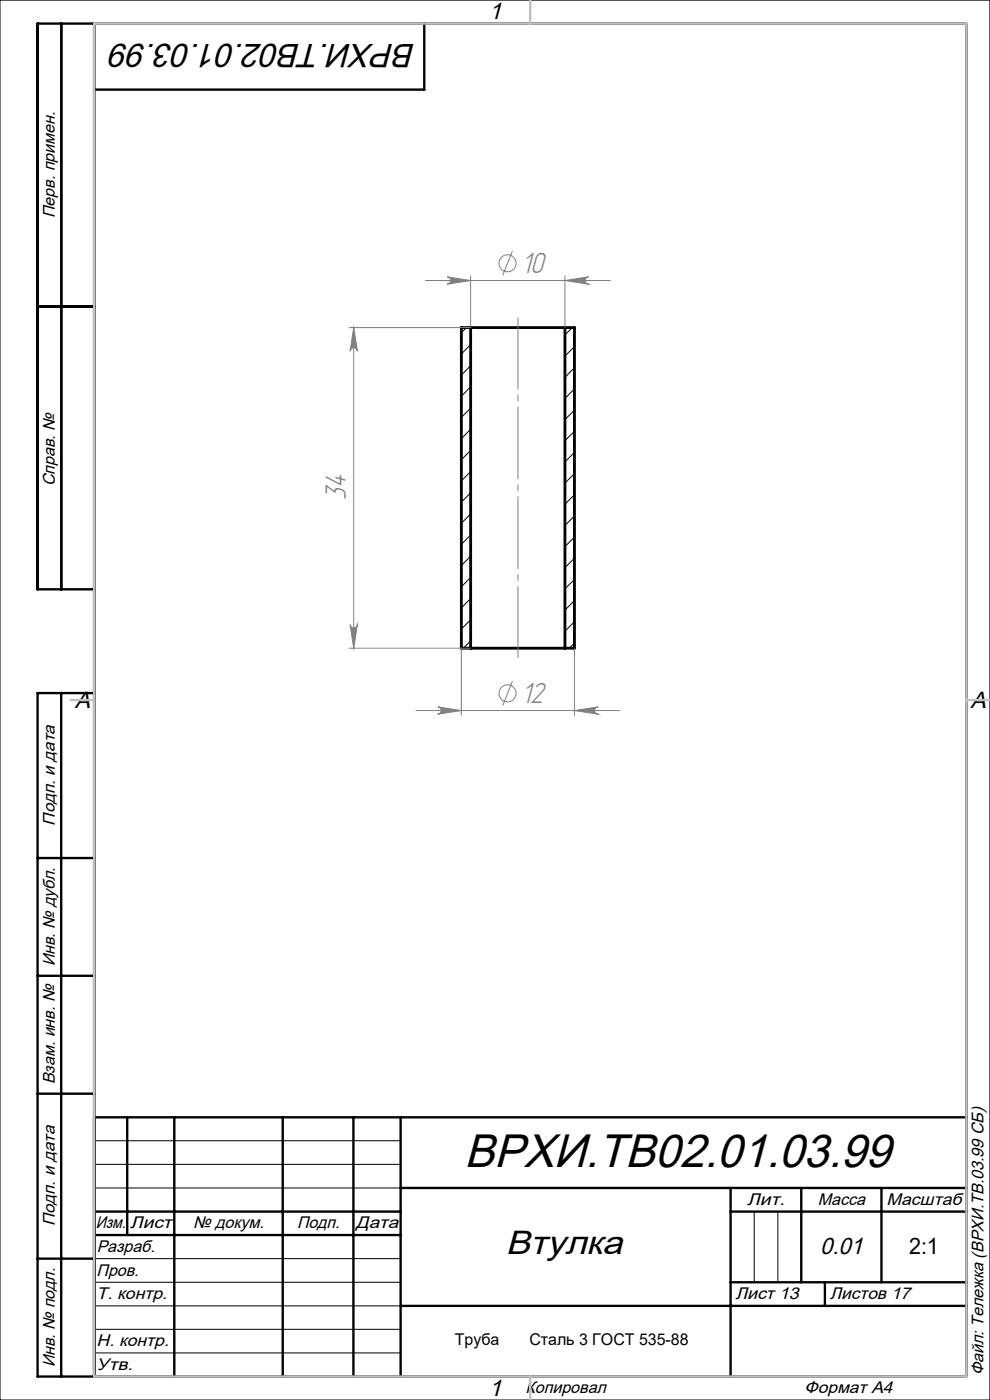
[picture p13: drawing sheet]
<svg xmlns="http://www.w3.org/2000/svg" width="210mm" height="297mm" viewBox="0 0 210 297" stroke-linecap="round" stroke-linejoin="round" font-family="sans-serif">
<defs><g id="words">
<text font-size="10" x="98.5" y="247.6">ВРХИ.ТВ02.01.03.99</text>
<g font-size="7.1">
<text x="88.2" y="9.3" transform="rotate(-180 88.2 9.3)">ВРХИ.ТВ02.01.03.99</text>
<text x="107.3" y="266.1">Втулка</text>
</g>
<g font-size="6.9" fill="#808080">
<text x="110.7" y="57.8">10</text>
<text x="73.4" y="106.1" transform="rotate(-90 73.4 106.1)">34</text>
<text x="110.7" y="149">12</text>
</g>
<g font-size="5">
<text x="103.7" y="4.1">1</text>
<text x="15.9" y="150.1">A</text>
<text x="205.9" y="150.1">A</text>
<text x="174" y="266">0.01</text>
<text x="103.7" y="296.1">1</text>
</g>
<text font-size="4.8" x="192.8" y="266">2:1</text>
<g font-size="3.6">
<text x="11.6" y="46.3" transform="rotate(-90 11.6 46.3)">Перв. примен.</text>
<text x="11.6" y="103.2" transform="rotate(-90 11.6 103.2)">Справ. №</text>
<text x="11.6" y="175.1" transform="rotate(-90 11.6 175.1)">Подп. и дата</text>
<text x="11.6" y="205" transform="rotate(-90 11.6 205)">Инв. № дубл.</text>
<text x="11.6" y="230" transform="rotate(-90 11.6 230)">Взам. инв. №</text>
<text x="158.5" y="255.6">Лит.</text>
<text x="173.5" y="255.6">Масса</text>
<text x="188.1" y="255.6">Масштаб</text>
<text x="11.6" y="260.1" transform="rotate(-90 11.6 260.1)">Подп. и дата</text>
<text x="20.3" y="260.6">Изм.</text>
<text x="27.6" y="260.6">Лист</text>
<text x="41" y="260.6">№ докум.</text>
<text x="63" y="260.6">Подп.</text>
<text x="75.5" y="260.6">Дата</text>
<text x="20.5" y="265.6">Разраб.</text>
<text x="20.5" y="275.6">Т. контр.</text>
<text x="20.5" y="270.6">Пров.</text>
<text x="156" y="275.6">Лист 13</text>
<text x="176" y="275.6">Листов 17</text>
<text x="20.5" y="285.6">Н. контр.</text>
<text x="11.6" y="290" transform="rotate(-90 11.6 290)">Инв. № подл.</text>
<text x="20.5" y="290.6">Утв.</text>
<text x="208.6" y="291.8" transform="rotate(-90 208.6 291.8)">Файл: Тележка (ВРХИ.ТВ.03.99 СБ)</text>
<text x="111.5" y="295.6">Копировал</text>
<text x="170.7" y="295.6">Формат А4</text>
</g>
<g font-size="3.4">
<text x="96.5" y="285.4">Труба</text>
<text x="112.3" y="285.4">Сталь 3 ГОСТ 535-88</text>
</g>
</g></defs>
<g fill="none" stroke="#000" stroke-width=".21">
<path d="M0 0h210v297h-210zM99 69.5l-1.1 1.1M99.8 73.1l-1.9 2M99.8 77.6l-1.9 2M121.4 69.5l-1.6 1.5M121.8 78l-2 2M121.8 73.6l-2 1.9M99.8 82.1l-1.9 2M99.8 86.6l-1.9 1.9M99.8 91l-1.9 2.1M99.8 95.5l-1.9 2M121.8 96l-2 2"/>
<path d="M121.8 82.5l-2 2M121.8 87l-2 2M121.8 91.5l-2 2M99.8 100l-1.9 2M99.8 104.5l-1.9 2M99.8 109l-1.9 2M99.8 113.5l-1.9 2M99.8 118l-1.9 2M121.8 109.5l-2 2M121.8 113.9l-2 2.1M121.8 100.5l-2 2M121.8 105l-2 2"/>
<path d="M121.8 118.4l-2 2M99.8 122.5l-1.9 2M99.8 127l-1.9 2M99.8 131.5l-1.9 2M99.8 136l-1.5 1.5M121.8 122.9l-2 2M121.8 127.4l-2 2M121.8 131.9l-2 2M121.8 136.4l-1 1.1M20 242h65M20 247h65M20 252h65"/>
<path d="M160 257v15M165 257v15M20 267h65M20 272h65M20 277h65M20 282h65M20 287h65"/>
</g>
<path d="M99.8 69.5h20M99.8 69.5h-1.9v68h1.9M99.8 69.5v68M119.8 69.5h2v68h-2M119.8 69.5v68M99.8 137.5h20" fill="none" stroke="#000" stroke-width=".6"/>
<g fill="none" stroke="#808080" stroke-width=".21">
<path d="M90.2 59.5h39.3M94.9 58.7l4.9 .8-4.9 .8a.78 .78 0 0 0 .7-.8 .78 .78 0 0 0-.7-.8zM99.8 58.5v11h-25.8M108.7 53.3l-2.1 5.1M119.8 58.5v11M119.8 59.5l5-.8a.78 .78 0 0 0-.7 .8 .78 .78 0 0 0 .7 .8zM75 69.5l.8 5a.78 .78 0 0 0-.8-.7 .78 .78 0 0 0-.7 .7zM75 69.5v68M74 137.5h25.8M74.3 132.5a.78 .78 0 0 0 .7 .7 .78 .78 0 0 0 .8-.7l-.8 5zM97.9 137.5v14.2M121.8 137.5v14.2"/>
<path d="M88.2 150.7h43.2M92.9 150l5 .7-5 .8a.78 .78 0 0 0 .7-.8 .78 .78 0 0 0-.7-.7zM108.7 144.5l-2.1 5.2M121.8 150.7l5.1-.7a.78 .78 0 0 0-.8 .7 .78 .78 0 0 0 .8 .8z"/>
<circle cx="107.7" cy="55.8" r="1.81"/>
<circle cx="107.7" cy="147.1" r="1.81"/>
</g>
<path d="M109.9 67.5v72" fill="none" stroke="#808080" stroke-width=".21" stroke-dasharray="15.2 1.3 1.3 1.3" stroke-dashoffset=".2"/>
<g fill="none" stroke="#000" stroke-width=".5">
<path d="M13 5v120M20 5v287M90 5v14h-70M8 65h12M20 125h-12v-120h197v287h-197v-145h12M13 147v145M8 182h12M8 207h12M8 232h12M20 237h185M27 237v25M37 237v55"/>
<path d="M60 237v55M75 237v55M85 237v55M20 257h65M85 252h120M155 252v40M155 257h50M170 252v20M187 252v20M8 267h12M20 262h65M85 277h120"/>
<path d="M155 272h50M175 272v5"/>
</g>
<path d="M20 5h185v287h-185zM112.5 0v5M15 148.5h5M205 148.5h5M112.5 292v5" fill="none" stroke="#c0c0c0" stroke-width=".5"/>
<g fill="#808080">
<path d="M92.9 150l5 .7-5 .8a.78 .78 0 0 0 .7-.8 .78 .78 0 0 0-.7-.7zM121.8 150.7l5.1-.7a.78 .78 0 0 0-.8 .7 .78 .78 0 0 0 .8 .8zM94.9 58.7l4.9 .8-4.9 .8a.78 .78 0 0 0 .7-.8 .78 .78 0 0 0-.7-.8zM119.8 59.5l5-.8a.78 .78 0 0 0-.7 .8 .78 .78 0 0 0 .7 .8z"/>
<path d="M75 69.5l.8 5a.78 .78 0 0 0-.8-.7 .78 .78 0 0 0-.7 .7zM74.3 132.5a.78 .78 0 0 0 .7 .7 .78 .78 0 0 0 .8-.7l-.8 5z"/>
</g>
<use href="#words"/>
</svg>
